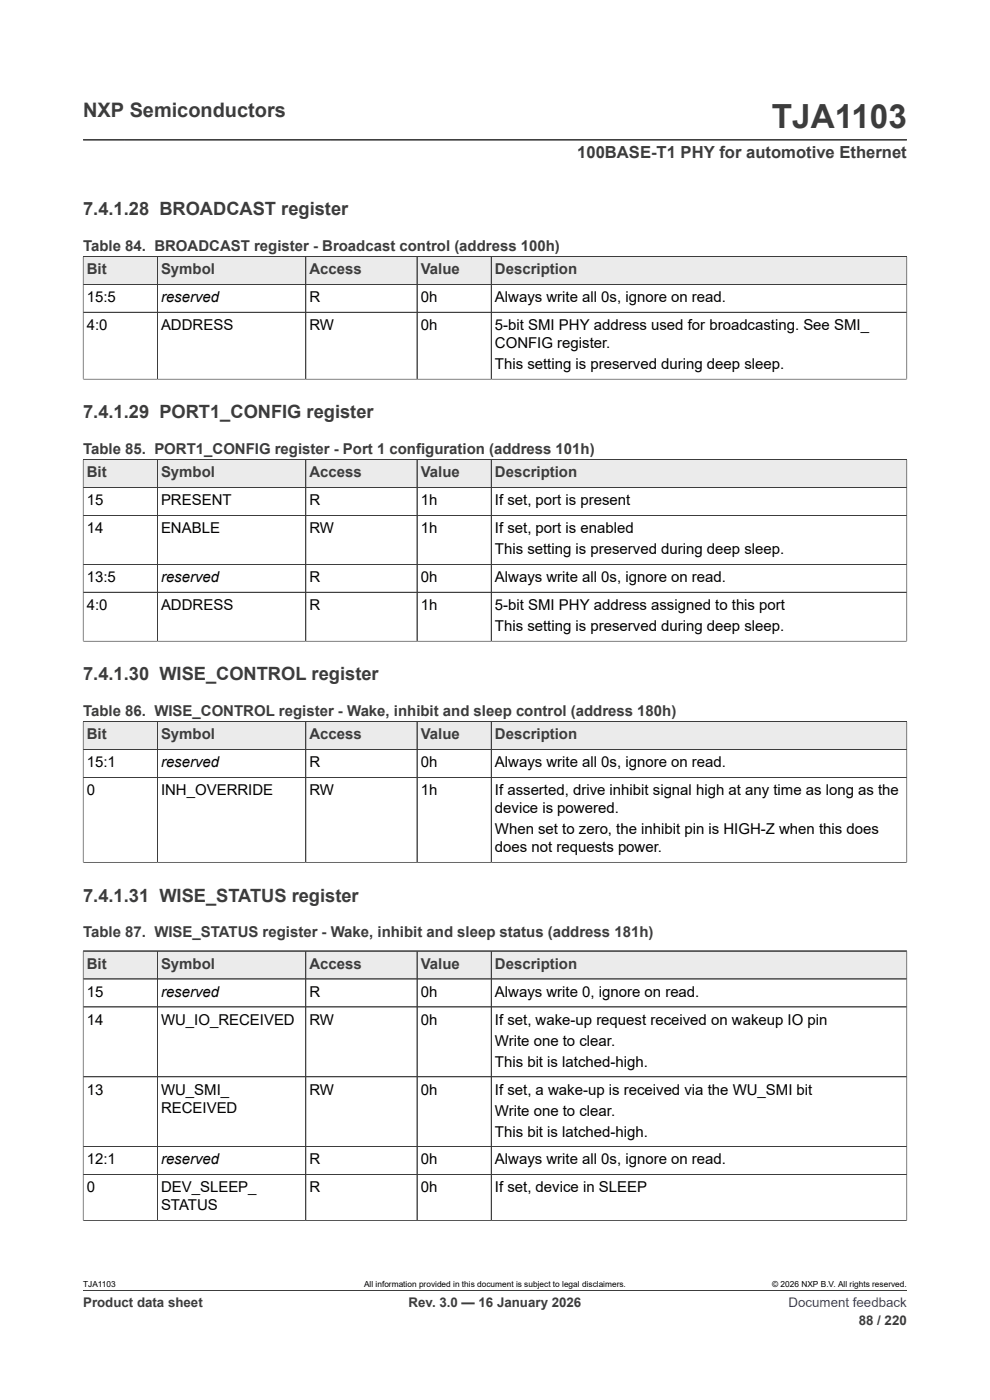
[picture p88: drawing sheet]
<svg xmlns="http://www.w3.org/2000/svg" width="210mm" height="297mm" viewBox="0 0 210 297" stroke-linecap="round" stroke-linejoin="round" font-family="sans-serif">
<defs><g id="words">
<text font-size="7.1" fill="#3c3c3c" x="163.7" y="27.2">TJA1103</text>
<text font-size="4.2" fill="#3c3c3c" x="17.6" y="24.8">NXP Semiconductors</text>
<g font-size="3.9" fill="#3c3c3c">
<text x="17.6" y="45.7">7.4.1.28 BROADCAST register</text>
<text x="17.6" y="88.8">7.4.1.29 PORT1_CONFIG register</text>
<text x="17.6" y="144.4">7.4.1.30 WISE_CONTROL register</text>
<text x="17.6" y="191.3">7.4.1.31 WISE_STATUS register</text>
</g>
<text font-size="3.5" fill="#3c3c3c" x="122.4" y="33.5">100BASE-T1 PHY for automotive Ethernet</text>
<g font-size="3.2" fill="#3c3c3c">
<text x="17.6" y="53.2">Table 84. BROADCAST register - Broadcast control (address 100h)</text>
<text x="18.4" y="58.2">Bit</text>
<text x="34.2" y="58.2">Symbol</text>
<text x="65.6" y="58.2">Access</text>
<text x="89.2" y="58.2">Value</text>
<text x="105" y="58.2">Description</text>
<text x="17.6" y="96.3">Table 85. PORT1_CONFIG register - Port 1 configuration (address 101h)</text>
<text x="18.4" y="101.3">Bit</text>
<text x="34.2" y="101.3">Symbol</text>
<text x="65.6" y="101.3">Access</text>
<text x="89.2" y="101.3">Value</text>
<text x="105" y="101.3">Description</text>
<text x="17.6" y="151.9">Table 86. WISE_CONTROL register - Wake, inhibit and sleep control (address 180h)</text>
<text x="18.4" y="156.9">Bit</text>
<text x="34.2" y="156.9">Symbol</text>
<text x="65.6" y="156.9">Access</text>
<text x="89.2" y="156.9">Value</text>
<text x="105" y="156.9">Description</text>
<text x="17.6" y="198.8">Table 87. WISE_STATUS register - Wake, inhibit and sleep status (address 181h)</text>
<text x="18.4" y="205.5">Bit</text>
<text x="34.2" y="205.5">Symbol</text>
<text x="65.6" y="205.5">Access</text>
<text x="89.2" y="205.5">Value</text>
<text x="105" y="205.5">Description</text>
</g>
<g font-size="3.2">
<text x="18.4" y="64.1">15:5</text>
<text x="34.2" y="64.1">reserved</text>
<text x="65.6" y="64.1">R</text>
<text x="89.2" y="64.1">0h</text>
<text x="105" y="64.1">Always write all 0s, ignore on read.</text>
<text x="18.4" y="70">4:0</text>
<text x="34.2" y="70">ADDRESS</text>
<text x="65.6" y="70">RW</text>
<text x="89.2" y="70">0h</text>
<text x="105" y="70">5-bit SMI PHY address used for broadcasting. See SMI_</text>
<text x="105" y="73.8">CONFIG register.</text>
<text x="105" y="78.3">This setting is preserved during deep sleep.</text>
<text x="18.4" y="107.2">15</text>
<text x="34.2" y="107.2">PRESENT</text>
<text x="65.6" y="107.2">R</text>
<text x="89.2" y="107.2">1h</text>
<text x="105" y="107.2">If set, port is present</text>
<text x="18.4" y="113.1">14</text>
<text x="34.2" y="113.1">ENABLE</text>
<text x="65.6" y="113.1">RW</text>
<text x="89.2" y="113.1">1h</text>
<text x="105" y="113.1">If set, port is enabled</text>
<text x="105" y="117.6">This setting is preserved during deep sleep.</text>
<text x="18.4" y="123.5">13:5</text>
<text x="34.2" y="123.5">reserved</text>
<text x="65.6" y="123.5">R</text>
<text x="89.2" y="123.5">0h</text>
<text x="105" y="123.5">Always write all 0s, ignore on read.</text>
<text x="18.4" y="129.4">4:0</text>
<text x="34.2" y="129.4">ADDRESS</text>
<text x="65.6" y="129.4">R</text>
<text x="89.2" y="129.4">1h</text>
<text x="105" y="129.4">5-bit SMI PHY address assigned to this port</text>
<text x="105" y="133.9">This setting is preserved during deep sleep.</text>
<text x="18.4" y="162.8">15:1</text>
<text x="34.2" y="162.8">reserved</text>
<text x="65.6" y="162.8">R</text>
<text x="89.2" y="162.8">0h</text>
<text x="105" y="162.8">Always write all 0s, ignore on read.</text>
<text x="18.4" y="168.7">0</text>
<text x="34.2" y="168.7">INH_OVERRIDE</text>
<text x="65.6" y="168.7">RW</text>
<text x="89.2" y="168.7">1h</text>
<text x="105" y="168.7">If asserted, drive inhibit signal high at any time as long as the</text>
<text x="105" y="172.5">device is powered.</text>
<text x="105" y="177">When set to zero, the inhibit pin is HIGH-Z when this does</text>
<text x="105" y="180.8">does not requests power.</text>
<text x="18.4" y="211.5">15</text>
<text x="34.2" y="211.5">reserved</text>
<text x="65.6" y="211.5">R</text>
<text x="89.2" y="211.5">0h</text>
<text x="105" y="211.5">Always write 0, ignore on read.</text>
<text x="18.4" y="217.4">14</text>
<text x="34.2" y="217.4">WU_IO_RECEIVED</text>
<text x="65.6" y="217.4">RW</text>
<text x="89.2" y="217.4">0h</text>
<text x="105" y="217.4">If set, wake-up request received on wakeup IO pin</text>
<text x="105" y="221.8">Write one to clear.</text>
<text x="105" y="226.3">This bit is latched-high.</text>
<text x="18.4" y="232.2">13</text>
<text x="34.2" y="232.2">WU_SMI_</text>
<text x="65.6" y="232.2">RW</text>
<text x="89.2" y="232.2">0h</text>
<text x="105" y="232.2">If set, a wake-up is received via the WU_SMI bit</text>
<text x="34.2" y="236">RECEIVED</text>
<text x="105" y="236.7">Write one to clear.</text>
<text x="105" y="241.1">This bit is latched-high.</text>
<text x="18.4" y="247">12:1</text>
<text x="34.2" y="247">reserved</text>
<text x="65.6" y="247">R</text>
<text x="89.2" y="247">0h</text>
<text x="105" y="247">Always write all 0s, ignore on read.</text>
<text x="18.4" y="253">0</text>
<text x="34.2" y="253">DEV_SLEEP_</text>
<text x="34.2" y="256.8">STATUS</text>
<text x="65.6" y="253">R</text>
<text x="89.2" y="253">0h</text>
<text x="105" y="253">If set, device in SLEEP</text>
</g>
<g font-size="2.8" fill="#3c3c3c">
<text x="17.6" y="277.3">Product data sheet</text>
<text x="86.7" y="277.3">Rev. 3.0 — 16 January 2026</text>
<text x="182.2" y="281">88 / 220</text>
</g>
<text font-size="2.8" fill="#00f" x="167.3" y="277.3">Document feedback</text>
<g font-size="1.8">
<text x="17.6" y="273.1">TJA1103</text>
<text x="77.2" y="273.1">All information provided in this document is subject to legal disclaimers.</text>
<text x="163.8" y="273.1">© 2026 NXP B.V. All rights reserved.</text>
</g>
</g></defs>
<path d="M17.6 29.7h174.8M17.6 54.4h174.8" fill="none" stroke="#3c3c3c" stroke-width=".21"/>
<path d="M17.7 54.5h15.6v5.8h-15.6z" fill="#ebebeb"/>
<path d="M17.6 54.4h15.8v5.9h-15.8z" fill="none" stroke="#3c3c3c" stroke-width=".21"/>
<path d="M33.5 54.5h31.3v5.8h-31.3z" fill="#ebebeb"/>
<path d="M33.4 54.4h31.5v5.9h-31.5z" fill="none" stroke="#3c3c3c" stroke-width=".21"/>
<path d="M64.9 54.5h23.5v5.8h-23.5z" fill="#ebebeb"/>
<path d="M64.9 54.4h23.6v5.9h-23.6z" fill="none" stroke="#3c3c3c" stroke-width=".21"/>
<path d="M88.5 54.5h15.6v5.8h-15.6z" fill="#ebebeb"/>
<path d="M88.5 54.4h15.7v5.9h-15.7z" fill="none" stroke="#3c3c3c" stroke-width=".21"/>
<path d="M104.3 54.5h88v5.8h-88z" fill="#ebebeb"/>
<path d="M17.6 54.5v26M17.6 54.4h174.8v26.1M33.4 54.5v25.9M64.9 54.5v25.9M88.5 54.5v25.9M104.2 54.4v26M17.6 60.3h174.8M17.6 66.3h174.8M17.6 80.4h174.8M17.6 97.5h174.8" fill="none" stroke="#3c3c3c" stroke-width=".21"/>
<path d="M17.7 97.6h15.6v5.8h-15.6z" fill="#ebebeb"/>
<path d="M17.6 97.5h15.8v5.9h-15.8z" fill="none" stroke="#3c3c3c" stroke-width=".21"/>
<path d="M33.5 97.6h31.3v5.8h-31.3z" fill="#ebebeb"/>
<path d="M33.4 97.5h31.5v5.9h-31.5z" fill="none" stroke="#3c3c3c" stroke-width=".21"/>
<path d="M64.9 97.6h23.5v5.8h-23.5z" fill="#ebebeb"/>
<path d="M64.9 97.5h23.6v5.9h-23.6z" fill="none" stroke="#3c3c3c" stroke-width=".21"/>
<path d="M88.5 97.6h15.6v5.8h-15.6z" fill="#ebebeb"/>
<path d="M88.5 97.5h15.7v5.9h-15.7z" fill="none" stroke="#3c3c3c" stroke-width=".21"/>
<path d="M104.3 97.6h88v5.8h-88z" fill="#ebebeb"/>
<path d="M17.6 97.6v38.5M17.6 97.5h174.8v38.6M33.4 97.6v38.4M64.9 97.6v38.4M88.5 97.6v38.4M104.2 97.5v38.5M17.6 103.4h174.8M17.6 109.4h174.8M17.6 119.7h174.8M17.6 136h174.8M192.4 125.6h-174.8M17.6 153.1h174.8" fill="none" stroke="#3c3c3c" stroke-width=".21"/>
<path d="M17.7 153.2h15.6v5.7h-15.6z" fill="#ebebeb"/>
<path d="M17.6 153.1h15.8v5.9h-15.8z" fill="none" stroke="#3c3c3c" stroke-width=".21"/>
<path d="M33.5 153.2h31.3v5.7h-31.3z" fill="#ebebeb"/>
<path d="M33.4 153.1h31.5v5.9h-31.5z" fill="none" stroke="#3c3c3c" stroke-width=".21"/>
<path d="M64.9 153.2h23.5v5.7h-23.5z" fill="#ebebeb"/>
<path d="M64.9 153.1h23.6v5.9h-23.6z" fill="none" stroke="#3c3c3c" stroke-width=".21"/>
<path d="M88.5 153.2h15.6v5.7h-15.6z" fill="#ebebeb"/>
<path d="M88.5 153.1h15.7v5.9h-15.7z" fill="none" stroke="#3c3c3c" stroke-width=".21"/>
<path d="M104.3 153.2h88v5.7h-88z" fill="#ebebeb"/>
<path d="M17.6 159h174.8M17.6 153.2v29.8M17.6 153.1h174.8v29.9M33.4 153.2v29.7M64.9 153.2v29.7M88.5 153.2v29.7M104.2 153.1v29.8M192.4 164.9h-174.8M17.6 182.9h174.8M17.6 201.8h174.8" fill="none" stroke="#3c3c3c" stroke-width=".21"/>
<path d="M17.7 201.8h15.6v5.8h-15.6z" fill="#ebebeb"/>
<path d="M17.6 201.8h15.8v5.9h-15.8z" fill="none" stroke="#3c3c3c" stroke-width=".21"/>
<path d="M33.5 201.8h31.3v5.8h-31.3z" fill="#ebebeb"/>
<path d="M33.4 201.8h31.5v5.9h-31.5z" fill="none" stroke="#3c3c3c" stroke-width=".21"/>
<path d="M64.9 201.8h23.5v5.8h-23.5z" fill="#ebebeb"/>
<path d="M64.9 201.8h23.6v5.9h-23.6z" fill="none" stroke="#3c3c3c" stroke-width=".21"/>
<path d="M88.5 201.8h15.6v5.8h-15.6z" fill="#ebebeb"/>
<path d="M88.5 201.8h15.7v5.9h-15.7z" fill="none" stroke="#3c3c3c" stroke-width=".21"/>
<path d="M104.3 201.8h88v5.8h-88z" fill="#ebebeb"/>
<g fill="none" stroke="#3c3c3c" stroke-width=".21">
<path d="M17.6 213.6h174.8M17.6 201.8v57.2M17.6 201.8h174.8v57.2M33.4 201.8v57.1M64.9 201.8v57.1M88.5 201.8v57.1M104.2 201.8v57.1M192.4 207.7h-174.8M17.6 228.4h174.8M17.6 258.9h174.8M17.6 243.2h174.8M192.4 249.2h-174.8"/>
<path d="M17.6 273.8h174.8"/>
</g>
<use href="#words"/>
</svg>
